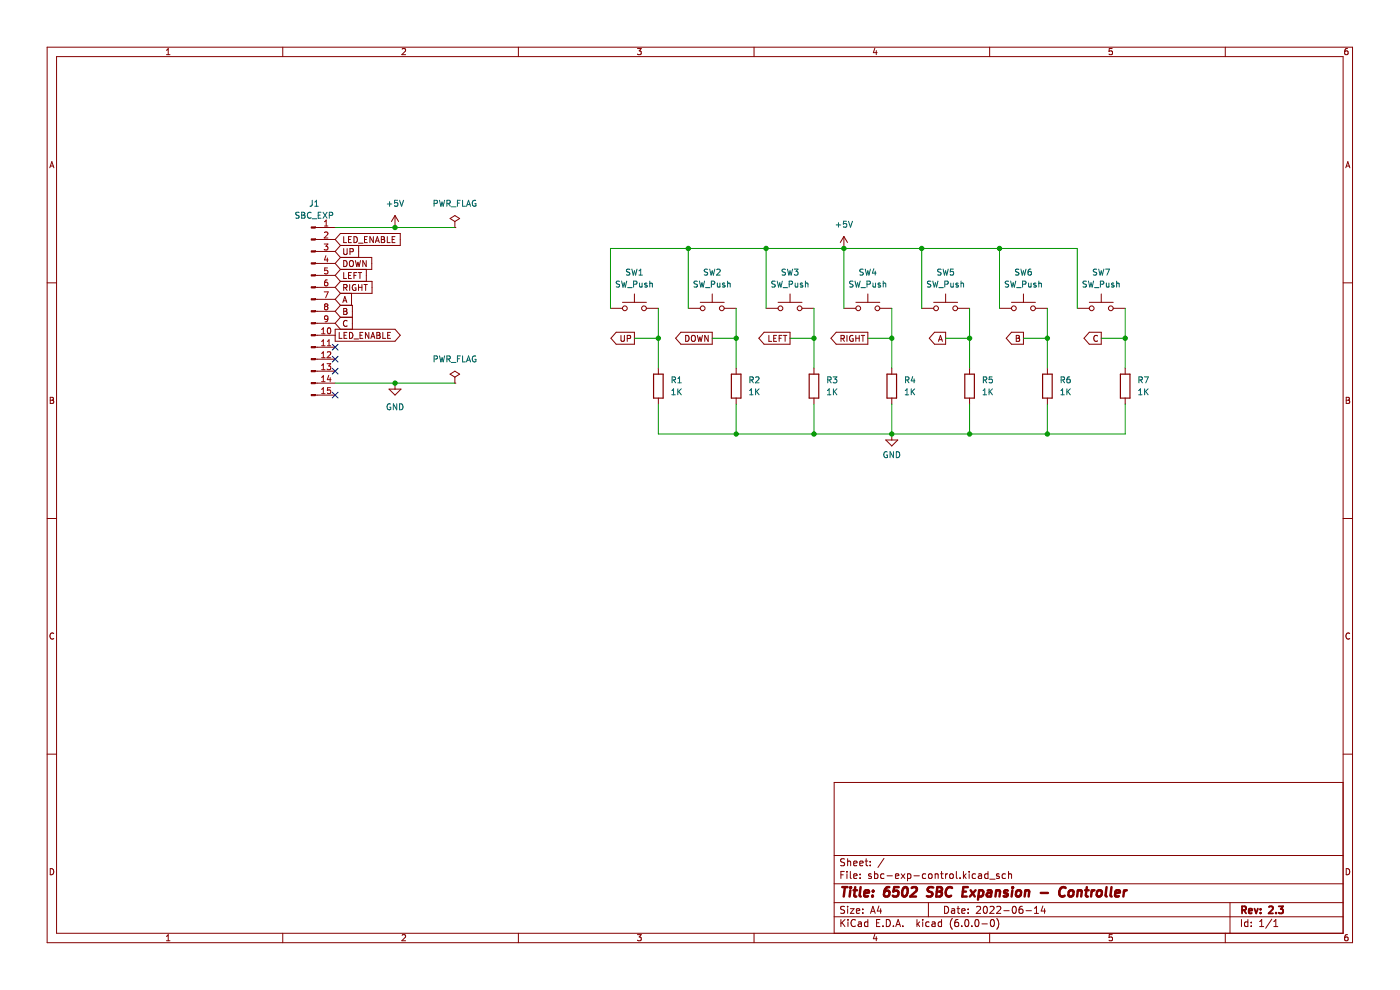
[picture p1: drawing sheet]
<svg xmlns="http://www.w3.org/2000/svg" width="297mm" height="210mm" viewBox="0 0 297 210" stroke-linecap="round" stroke-linejoin="round" font-family="sans-serif">
<path d="M0 0h296.9v210h-296.9z" fill-rule="evenodd" fill="#fff" stroke="#fff" stroke-width=".21"/>
<g fill="none" stroke="#840000" stroke-width=".21">
<path d="M10 10h276.9v190h-276.9zM12 12h272.9v186h-272.9zM35.3 11.6h.8M35.3 10.7l.4-.4v1.3M60 10v2M85.3 10.4l.5-.1 .2 .4-.8 .9h.8M110 10v2M135.2 10.3h.8l-.4 .5 .4 .1v.6l-.2 .1-.6-.1M160 10v2M185.6 10.2l-.3 1h.8M185.9 10.7v.9M209.9 10v2"/>
<path d="M235.9 10.3h-.6v.6h.6v.6l-.1 .1-.5-.1M259.9 10v2M285.9 10.3l-.4 .1-.2 .2v.7l.2 .3 .4-.1v-.6l-.4-.1-.2 .2M10.6 35.6l.4-1.3 .4 1.3M10.7 35.2h.6M285.5 35.6l.4-1.3 .5 1.3M285.6 35.2h.6M10 60h2M66.9 58.4h4.2M66.9 55.9h4.2M66.9 53.3h4.2M66.9 50.8h4.2"/>
<path d="M66.9 48.3h4.2M71.1 53.3l1.1 1.3M71.1 50.8l1.1-1.3h12.7v2.6h-12.7M71.1 55.9l1.1 1.2M71.1 58.4l1.1 1.3M71.1 50.8l1.1 1.3M72.2 54.6h6.7v2.5h-6.7M72.2 52.1l-1.1 1.2M72.2 54.6l-1.1 1.3M72.2 59.7h6.7v2.5h-6.7M72.2 57.1l-1.1 1.3M72.2 59.7l-1.1 1.3"/>
<path d="M72.9 55.3a.64 .64 0 0 1 .7 .6 .64 .64 0 0 1-.7 .6zM72.9 50.2v1.3h.6M72.9 52.7v1.1l.3 .2h.2l.2-.2v-1.1M72.9 57.8v1.3h.6M73.9 58.4h.5M73.9 50.8h.5M74.2 55.5l.2-.2a.43 .43 0 0 1 .6 .4v.4a.42 .42 0 0 1-.5 .5 .42 .42 0 0 1-.4-.5zM74.2 53.4l.6-.1 .1-.4-.7-.2v1.3M74.5 57.8h-.6v1.3h.6M74.5 50.2h-.6v1.3h.6M75.1 58.4h.4M75.1 50.2a.64 .64 0 0 1 .7 .6 .64 .64 0 0 1-.7 .7z"/>
<path d="M75.4 55.3l.3 1.2 .2-.9 .3 .9 .3-1.2M75.7 57.8h-.6v1.3M76 57.8h.7M76.1 51.6h.9M76.1 52.1v2.5M76.4 57.8v1.3M77.3 50.8h.5M77.7 55.3v1.2l-.7-1.2v1.2M77.7 57.1v2.6M77.9 50.2h-.6v1.3h.6M79.2 50.2v1.3l-.7-1.3v1.3M79.6 51.5l.4-1.3 .5 1.3"/>
<path d="M79.7 51.1h.7M80.9 50.8h.4M80.9 50.2h.4l.3 .2-.3 .4 .3 .1v.3l-.2 .3h-.5zM82.2 50.2v1.3h.6M83.2 50.8h.4M83.8 50.2h-.6v1.3h.6M83.8 45.7l.8 1.3M83.8 45.7v2.6M83.8 45.7l-.8 1.3M95.5 46.4l1-.7 1 .7-1 .6zM96.5 48.3h.1M96.5 47v1.3"/>
<path d="M179 50.2l-.7 1.2M179 50.2v2.5M179 50.2l.8 1.2M284.9 60h2M66.9 78.7h4.2M66.9 76.2h4.2M66.9 73.7h4.2M66.9 71.1h4.2M66.9 68.6h4.2M66.9 66h4.2M66.9 63.5h4.2M66.9 61h4.2"/>
<path d="M71.1 61l1.1 1.2M71.1 66l1.1 1.3M71.1 63.5l1.1 1.3M71.1 68.6l1.1 1.2M71.1 69.8h12.7l1.1 1.3-1.1 1.3h-12.7zM72 70.5v1.3h.6M72.2 67.3h2.6M72.2 64.8h2.6v5M72.2 64.8l-1.1 1.2M72.2 62.2l-1.1 1.3M72.2 67.3l-1.1 1.3M72.7 64.2l.5-1.3 .4 1.3"/>
<path d="M72.9 63.8h.6M72.9 66h.4M72.9 61h.6l.1-.5-.7-.1v1.2M72.9 65.4h.4l.3 .3-.3 .3 .3 .2v.3l-.2 .2h-.5zM73 71.1h.4M73.2 61l.4 .6M73.6 70.5h-.6v1.3h.6M73.6 68.1a.56 .56 0 0 0-.8 .5 .56 .56 0 0 0 .8 .5M74.1 70.5a.64 .64 0 0 1 .8 .6 .64 .64 0 0 1-.8 .7zM74.2 60.4v1.2M74.6 62.2v2.6M75.1 71.9h1"/>
<path d="M75.5 60.4a.58 .58 0 0 0-.8 .6 .58 .58 0 0 0 .8 .5v-.4h-.2M76.1 61h.7M76.1 60.4v1.2M76.4 71.1h.4M76.8 60.4v1.2M77 70.5h-.6v1.3h.6M77.2 60.4h.7M77.6 60.4v1.2M78.2 70.5v1.3l-.7-1.3v1.3M78.7 71.8l.4-1.3 .4 1.3M78.8 71.4h.6M79.9 71.1h.5"/>
<path d="M79.9 70.5h.5l.2 .3-.2 .3 .2 .1 .1 .3-.3 .3h-.5zM81.2 70.5v1.3h.6M82.2 71.1h.5M82.8 70.5h-.6v1.3h.6M95.5 79.4l1-.7 1 .7-1 .6zM129.5 65.4h2.5M130.7 70.5h3.9v2.5h-3.9l-1.1-1.3zM131.7 71.1v1.1l.3 .2h.2l.3-.2v-1.1M132 64.1h5.1M133.1 71.8l.6-.1v-.4l-.6-.2v1.3M134.6 62.4v1.7M137.1 65.4h2.6"/>
<path d="M139.7 78.1v1.3M144.4 70.5h6.7v2.5h-6.7l-1.1-1.3zM145.5 71.1a.64 .64 0 0 1 .7 .7 .64 .64 0 0 1-.7 .6zM146 65.4h2.6M146.7 71.3l.3-.2a.43 .43 0 0 1 .5 .5v.4a.42 .42 0 0 1-.4 .4 .42 .42 0 0 1-.4-.4zM147.9 71.1l.3 1.3 .3-.9 .2 .9 .3-1.3M148.6 64.1h5M150.2 71.1v1.3l-.7-1.3v1.3M151.1 62.4v1.7M153.6 65.4h2.6M156.2 78.1v1.3M162.1 70.5h5.5v2.5h-5.5l-1.1-1.3z"/>
<path d="M162.5 65.4h2.6M163.1 71.1v1.3h.6M164.1 71.7h.5M164.7 71.1h-.6v1.3h.6M165.1 64.1h5M165.3 71.7h.4M165.9 71.1h-.6v1.3M166.2 71.1h.7M166.6 71.1v1.3M167.6 62.4v1.7M170.1 65.4h2.6M172.7 78.1v1.3"/>
<path d="M177.4 70.5h6.7v2.5h-6.7l-1.1-1.3zM178.4 71.8l.6-.1 .1-.4-.7-.2v1.3M178.7 71.8l.4 .6M179 65.4h2.6M179.7 71.1v1.3M180.9 71.2a.58 .58 0 0 0-.7 .6 .58 .58 0 0 0 .8 .5v-.4h-.2M181.6 71.7h.7M181.6 71.1v1.3M181.6 64.1h5M182.3 71.1v1.3M182.7 71.1h.7M183.1 71.1v1.3"/>
<path d="M184.1 62.4v1.7M186.6 65.4h2.6M189.2 78.1v1.3M195.5 65.4h2.6M198.1 64.1h5M198.3 70.5h2.3v2.5h-2.3l-1.2-1.3zM199.1 72.4l.4-1.3 .4 1.3M199.2 72.1h.6M200.6 62.4v1.7M203.1 65.4h2.6M205.7 78.1v1.3M212 65.4h2.6"/>
<path d="M214.6 70.5h2.5v2.5h-2.5l-1.1-1.3zM214.6 64.1h5.1M215.6 71.1h.4l.3 .3-.3 .3 .3 .2v.3l-.2 .2h-.5zM215.6 71.7h.4M217.1 62.4v1.7M219.7 65.4h2.5M222.2 78.1v1.3M228.5 65.4h2.6M231.1 70.5h2.5v2.5h-2.5l-1.1-1.3zM231.1 64.1h5.1M232.8 71.3a.56 .56 0 0 0-.8 .5 .56 .56 0 0 0 .8 .5M233.6 62.4v1.7"/>
<path d="M236.2 65.4h2.5M238.7 78.1v1.3M10.7 84.3h.4l.2 .2-.2 .4 .2 .1 .1 .3-.2 .3h-.5zM10.7 84.9h.4M66.9 83.8h4.2M66.9 81.3h4.2M82.5 82.5h2.6l-1.3 1.3zM83.8 81.3v1.2M96.5 81.3h.1M96.5 80v1.3M139.7 84.4v1.3M156.2 84.4v1.3"/>
<path d="M172.7 84.4v1.3M187.9 93.3h2.6l-1.3 1.3zM189.2 84.4v1.3M189.2 92.1v1.2M205.7 84.4v1.3M222.2 84.4v1.3M238.7 84.4v1.3M285.6 84.3h.4l.3 .2-.3 .4 .3 .1v.3l-.2 .3h-.5zM285.6 84.9h.4M10 110h2M284.9 110h2M11.4 134.4a.58 .58 0 0 0-.8 .5 .58 .58 0 0 0 .8 .5"/>
<path d="M286.3 134.4a.58 .58 0 0 0-.8 .5 .58 .58 0 0 0 .8 .5M10 160h2M284.9 160h2M284.9 166h-107.9v32M10.7 184.3a.66 .66 0 0 1 .7 .6 .66 .66 0 0 1-.7 .7zM35.3 198.6l.4-.3v1.3M35.3 199.6h.8M60 198v2M85.3 198.4l.5-.1 .2 .3-.8 1h.8M110 198v2M135.2 198.3h.8l-.4 .5 .4 .1v.5l-.2 .2-.6-.2M160 198v2"/>
<path d="M177 194.5h107.9M177 191.5h107.9M177 187.5h107.9M177 181.5h107.9M178.4 185.6h.5M178.4 195v1.5M178.6 195.7l.6 .8M179.1 184.9h-.7v1.4M179.2 192.3l-.6-.1-.2 .2v.4l.6 .3 .2 .4-.3 .2h-.6M179.2 182.2h-.6l-.2 .1v.4l.6 .3 .2 .4-.3 .3-.6-.1M179.2 195l-.8 .9M179.7 184.9v.1"/>
<path d="M179.7 185.4v.9M179.8 182.2v1.5M179.8 192.2v.2M179.8 192.7v1M179.8 182.8l.2-.1h.4l.1 1M179.9 195v.2M179.9 195.5v1M180.4 192.7h.8l-.8 1h.8M180.4 184.9v1.2l.2 .2M181.1 185.8l.7-.1-.1-.3h-.4l-.2 .2 .1 .7h.5M181.1 183.2l.7-.2-.1-.3h-.4l-.2 .2 .1 .7h.5M181.5 195.2a.71 .71 0 0 0-1 .5 .71 .71 0 0 0 .7 .8l.3-.1"/>
<path d="M181.7 193.2l.7-.1-.1-.3-.4-.1-.2 .3v.7h.6M182.1 195.6h.6v.9M182.4 183.2l.7-.2-.1-.3h-.4l-.2 .2 .1 .7h.5M182.5 186.2v.1M182.5 185.4v.2M182.7 195.9l-.5 .1-.2 .2 .2 .3h.5M183 193.6v.1M183 192.8v.2M183.5 182.7h.6M183.7 182.2v1.2l.4 .3M184.1 195.6l-.4-.1-.3 .3 .1 .7h.6M184.1 195v1.5"/>
<path d="M184.6 183.5v.2M184.6 182.7v.2M184.7 193.7l.5-1.5 .5 1.5M184.8 193.3h.7M184.8 185.4h-.3l-.3 .2 .1 .2 .5 .1v.4h-.6M185.5 185.4h.5l.2 .2-.1 .7h-.6M185.5 184.9v1.4M185.6 198.2l-.3 .9h.8M185.9 198.7v.9M186 195.8h.5M186.5 192.2l-.4 1h.9M186.7 195h-.7v1.5h.7"/>
<path d="M186.8 192.7v1M187.3 196.4v.1M187.5 185.4h-.4l-.3 .2 .2 .7h.5M187.5 182.1l-1.3 1.9M188 195a.76 .76 0 0 1 .9 .8 .76 .76 0 0 1-.9 .7zM188.2 185.8h1.1M189.5 196.4v.1M190 185.8l.7-.1-.1-.3h-.4l-.2 .2v.7h.6M190 196.5l.5-1.5 .5 1.5M190.2 196.1h.7M191.2 185.4l.8 .9M191.5 196.4v.1"/>
<path d="M192 185.4l-.8 .9M192.5 185.4h.5l.2 .2-.1 .7h-.6M192.5 185.4v1.4M193.9 185.8h1.1M194.5 195v1.5M194.7 196l.4 .5M195.1 195.5l-.6 .6M195.7 195v.2M195.7 195.5v1M196.4 185.4h-.4l-.3 .2 .1 .7h.6M197 191.5v3M197 185.5l.2-.1 .5 .1v.6l-.1 .2h-.4l-.2-.1z"/>
<path d="M197.1 195.6l-.4-.1-.3 .3 .1 .7h.6M197.7 195.6h.6l.1 .9M198.4 195.9l-.5 .1-.2 .2 .2 .3h.5M198.4 185.5l.2-.1h.4v.9M198.4 185.4v.9M199.5 185.4h.6M199.7 195.6l-.4-.1-.3 .3 .2 .7h.5M199.7 184.9v1.2l.4 .2M199.7 195v1.5M200.4 192.2a.76 .76 0 0 1 .9 .8 .76 .76 0 0 1-.9 .7zM200.6 185.4v.9M201 185.4l-.4 .2"/>
<path d="M201.5 185.5l.2-.1 .5 .1v.6l-.1 .2h-.4l-.2-.1zM201.9 192.8h.6v.9M202 194.8a1.72 1.72 0 0 0 0 2.3M202.5 193.1l-.5 .1-.2 .2 .2 .3h.5M202.9 184.9v1.2l.2 .2M203 192.7h.6M203.2 192.2v1.3l.4 .2M203.2 195l-.4 .1a1.01 1.01 0 0 0 0 1.4l.5-.1 .1-.5-.3-.3-.4 .1-.2 .2M203.7 186.2v.1M204 193.2l.7-.1v-.3l-.5-.1-.2 .3 .1 .7h.6M204 196.4v.1M204.4 184.9v1.4"/>
<path d="M204.5 185.8l.5 .5M204.8 195.2l.2-.2a.8 .8 0 0 1 .5 .8 .8 .8 0 0 1-.5 .7l-.3-.5zM205 185.4l-.6 .5M205.4 193.6v.1M205.4 192.8v.2M205.6 184.9v.1M205.6 185.4v.9M206.2 196.4v.1M207 195.2l.2-.2a.8 .8 0 0 1 .5 .8 .8 .8 0 0 1-.5 .7l-.4-.5zM207 185.4h-.5l-.3 .2 .2 .7h.6M207.2 192.4l.5-.2 .3 .5-.9 1h.9M207.6 185.4h.6v.9"/>
<path d="M208.2 185.7l-.5 .1-.2 .2 .2 .3h.5M208.3 196h1.2M208.7 192.4l.3-.2a.8 .8 0 0 1 .5 .8 .8 .8 0 0 1-.5 .7l-.4-.5zM209.6 185.4h-.4l-.3 .2 .1 .7h.6M209.6 184.9v1.4M209.9 198v2M210 186.5h1.1M210 192.4l.6-.2 .3 .5-.9 1h.9M210.2 195.2l.3-.2a.8 .8 0 0 1 .5 .8 .8 .8 0 0 1-.5 .7l-.4-.5zM211.5 192.4l.5-.2 .3 .5-.9 1h.9M211.5 194.8a1.72 1.72 0 0 1 0 2.3M212 185.4h-.4l-.2 .2 .1 .2 .5 .1v.4h-.6"/>
<path d="M213 193.2h1.1M213.3 185.4h-.4l-.3 .2 .1 .7h.6M214 185.5l.2-.1h.3l.1 .9M214 184.9v1.4M214.9 192.4l.2-.2a.8 .8 0 0 1 .5 .8 .8 .8 0 0 1-.5 .7l-.4-.5zM216.9 192.2l-.4 .1a1.01 1.01 0 0 0 0 1.4l.5-.1v-.5l-.3-.3h-.2l-.3 .3M217.7 193.2h1.1M219.5 193.7h.8M219.5 192.7l.4-.5v1.5M221.2 192.2l-.3 1h.9M221.6 192.7v1M235.9 198.3h-.6v.6l.6-.1v.6l-.1 .2-.5-.2"/>
<path d="M259.9 198v2M260.9 191.5v6.5M263.4 195v1.5M264.7 195.6l-.4-.1-.3 .3 .2 .7h.5M264.7 195v1.5M265.4 196.4v.1M265.4 195.6v.2M267.2 196.5h.9M267.2 195.5l.5-.5v1.5M269.8 195l-1.3 1.9M270.2 196.5h.9M270.2 195.5l.5-.5v1.5"/>
<path d="M285.6 184.3a.66 .66 0 0 1 .7 .6 .66 .66 0 0 1-.7 .7zM285.9 198.3h-.4l-.2 .3v.7l.2 .3 .4-.2v-.6h-.4l-.2 .2"/>
<circle cx="132.6" cy="65.4" r=".51"/>
<circle cx="136.6" cy="65.4" r=".51"/>
<circle cx="149.1" cy="65.4" r=".51"/>
<circle cx="153.1" cy="65.4" r=".51"/>
<circle cx="165.6" cy="65.4" r=".51"/>
<circle cx="169.6" cy="65.4" r=".51"/>
<circle cx="182.1" cy="65.4" r=".51"/>
<circle cx="186.1" cy="65.4" r=".51"/>
<circle cx="198.6" cy="65.4" r=".51"/>
<circle cx="202.6" cy="65.4" r=".51"/>
<circle cx="215.1" cy="65.4" r=".51"/>
<circle cx="219.1" cy="65.4" r=".51"/>
<circle cx="231.6" cy="65.4" r=".51"/>
<circle cx="235.7" cy="65.4" r=".51"/>
</g>
<path d="M263.5 193h.7l.1-.3v-.3l-.8-.2v1.5M263.8 193l.5 .7M264.9 193.2l.7-.1v-.3l-.5-.1-.2 .3 .1 .7h.6M266.1 192.7l.4 1 .3-1M267.4 193.6v.1M267.4 192.8v.2M269.2 192.4l.6-.2 .3 .5-1 1h1M270.7 193.6v.1M271.3 192.2h.9l-.5 .6 .4 .2v.6l-.2 .1-.6-.1" fill="none" stroke="#840000" stroke-width=".39"/>
<g fill="none" stroke="#840000" stroke-width=".52">
<path d="M178.7 188.2h1.1M179.2 188.2l-.2 2M180.4 188.8l-.2 1.4M180.5 188.2v.2M181.1 188.8h.7M181.4 188.2l-.2 1.7 .1 .2 .4 .1M182.6 188.2l-.2 1.7 .2 .3M183.4 189.5l.9-.2v-.4l-.6-.1-.3 .3v1h.7M185.1 190v.2M185.2 188.9v.2M188.7 188.2a.91 .91 0 0 0-1.1 .8l-.1 .8 .2 .3a.66 .66 0 0 0 1-.3v-.5l-.1-.3a.66 .66 0 0 0-1 .3M190.7 188.2h-1l-.2 .9 .3-.2 .7 .1 .1 .3-.2 .7-.3 .2h-.4l-.3-.2"/>
<path d="M191.7 188.4l.5-.2a1.19 1.19 0 0 1-.4 2l-.3-.2-.1-.6zM193.4 188.4l.3-.2h.5l.3 .2v.3l-.1 .3-1.3 1.2h1.2M198 188.3a.85 .85 0 0 0-1.1 .1v.5l.8 .5v.6a.85 .85 0 0 1-1.1 .1M198.7 189.1h.7M198.9 188.2h.6l.3 .2v.3l-.4 .4 .3 .1a.58 .58 0 0 1-.3 1h-.8zM202 188.4a.88 .88 0 0 0-1 0 .88 .88 0 0 0-.4 .9 .69 .69 0 0 0 .3 .8 .69 .69 0 0 0 .9-.1M204.3 189.1h.6M205.3 188.2h-.9l-.3 2h1M205.9 188.8l.9 1.4M207 188.8l-1.3 1.4M207.7 188.9h.8l.1 .3v.6a.66 .66 0 0 1-1 .3M207.7 188.8l-.2 2"/>
<path d="M209.5 188.9h.8l-.1 1.3M210.3 189.3l-.6 .1a.4 .4 0 0 0-.4 .4 .4 .4 0 0 0 .3 .4l.6-.1M211.3 189l.3-.2 .5 .1-.1 1.3M211.3 188.8l-.1 1.4M213.8 188.9a.49 .49 0 0 0-.8 .3l.1 .2 .6 .2 .1 .3-.3 .3-.6-.1M214.8 188.8l-.2 1.4M214.9 188.2l-.1 .2M215.7 189l.1-.1a.5 .5 0 0 1 .8 .3v.6l-.3 .3a.5 .5 0 0 1-.8-.3zM217.5 189l.3-.2 .5 .1-.1 1.3M217.5 188.8l-.1 1.4M220.8 189.4h1.5M226.1 188.4a.88 .88 0 0 0-1.1 0 .88 .88 0 0 0-.3 .9 .69 .69 0 0 0 .3 .8 .69 .69 0 0 0 .9-.1"/>
<path d="M226.8 189l.1-.1a.5 .5 0 0 1 .9 .3l-.1 .6-.2 .3a.5 .5 0 0 1-.9-.3zM228.6 189l.4-.2 .4 .1v1.3M228.7 188.8l-.2 1.4M230.2 188.8h.8M230.6 188.2l-.3 1.7 .1 .2 .4 .1M231.6 188.8l-.1 1.4M232.2 188.8l-.4 .1-.2 .3M232.8 189l.1-.1a.5 .5 0 0 1 .9 .3l-.1 .6-.2 .3a.5 .5 0 0 1-.9-.3zM234.8 188.2l-.3 1.7 .3 .3M235.8 188.2l-.2 1.7 .2 .3M236.6 189.5l1-.2-.1-.4-.5-.1-.4 .3v1h.8M238.5 188.8l-.2 1.4"/>
<path d="M239 188.8l-.3 .1-.3 .3"/>
</g>
<g fill="none" stroke="#006464" stroke-width=".21">
<path d="M63.5 45.1h-.7v.4l.5 .3 .2 .3-.3 .2-.5-.1M64 45h.4l.3 .3-.3 .3 .3 .2v.3l-.2 .2h-.5zM64 45.6h.4M66 45.1a.56 .56 0 0 0-.8 .6 .56 .56 0 0 0 .8 .5M66.2 42.5v1.1l-.4 .2M66.2 46.4h1M66.8 43.8h.7M66.8 42.8l.3-.3v1.3M67.5 45.6h.4M68.1 45h-.6v1.3h.6M68.5 45l.9 1.3M69.4 45l-.9 1.3"/>
<path d="M69.9 45.7l.6-.1v-.5l-.6-.1v1.3M82.2 43.3h.9M82.7 42.8v1M84.3 42.5h-.6v.6l.6-.1v.6l-.1 .2-.5-.2M84.8 42.5l.4 1.3 .4-1.3M92.1 43.2l.6-.1v-.5l-.6-.1v1.3M93.2 42.5l.3 1.3 .3-1 .2 1 .3-1.3M94.8 43.2l.6-.1 .1-.5-.7-.1v1.3M95.1 43.2l.4 .6M95.8 43.9h.9M97 43.1h.5M97.6 42.5h-.6v1.3"/>
<path d="M98.1 42.5v1.3h.6M99 43.8l.4-1.3 .4 1.3M99.1 43.4h.6M100.9 42.5a.58 .58 0 0 0-.7 .6 .58 .58 0 0 0 .8 .5v-.4h-.3M131.4 59.7h-.6v.4l.5 .3 .1 .3-.2 .2-.5-.1M131.9 59.6l.3 1.3 .2-.9 .3 .9 .3-1.3M133.6 57.1h-.5l-.2 .2 .1 .3 .6 .3v.3l-.7 .1M134 57.1l.3 1.3 .3-1 .2 1 .3-1.3M135.6 58.4h.7M135.6 57.4l.3-.3v1.3M137.9 59.6v1.3M147.9 59.7h-.6v.4l.5 .3 .1 .3-.2 .2-.5-.1"/>
<path d="M148.4 59.6l.3 1.3 .2-.9 .3 .9 .3-1.3M150.1 57.1h-.5l-.2 .2 .1 .3 .6 .3v.3l-.7 .1M150.5 57.1l.4 1.3 .2-1 .2 1 .3-1.3M152.1 57.2l.4-.1 .3 .3-.8 1h.8M154.4 59.6v1.3M164.5 59.7h-.7v.4l.5 .3 .2 .3-.3 .2-.5-.1M164.9 59.6l.3 1.3 .2-.9 .3 .9 .3-1.3M166.6 57.1h-.5l-.2 .2 .1 .3 .6 .3v.3l-.7 .1M167.1 57.1l.3 1.3 .2-1 .2 1 .3-1.3M168.5 57.1h.8l-.4 .5 .3 .1v.5l-.2 .2-.5-.2M170.9 59.6v1.3M177.4 47.7h1"/>
<path d="M177.9 47.2v1M179.6 46.9h-.6l-.1 .6h.6l.1 .6-.2 .1-.5-.1M180 46.9l.4 1.3 .4-1.3M181 59.7h-.7v.4l.5 .3 .2 .3-.3 .2-.5-.1M181.4 59.6l.3 1.3 .2-.9 .3 .9 .3-1.3M183.1 57.1h-.4l-.3 .2 .1 .3 .6 .3v.3l-.7 .1M183.6 57.1l.3 1.3 .2-1 .2 1 .3-1.3M185.4 57l-.3 .9h.8M185.7 57.5v.9M187.4 59.6v1.3M197.5 59.7h-.7v.4l.5 .3 .2 .3-.3 .2-.5-.1M197.9 59.6l.3 1.3 .2-.9 .3 .9 .3-1.3"/>
<path d="M199.6 57.1h-.4l-.3 .2 .1 .3 .6 .3v.3l-.7 .1M200.1 57.1l.3 1.3 .2-1 .3 1 .3-1.3M202.2 57.1h-.6v.6l.6-.1v.6l-.1 .2-.5-.2M203.9 59.6v1.3M214 59.7h-.7v.4l.6 .3 .1 .3-.3 .2-.5-.1M214.4 59.6l.3 1.3 .2-.9 .3 .9 .3-1.3M216.1 57.1h-.4l-.3 .2 .1 .3 .6 .3v.3l-.7 .1M216.6 57.1l.3 1.3 .2-1 .3 1 .3-1.3M218.7 57.1h-.4l-.2 .3v.7l.2 .3 .4-.2v-.6h-.4l-.2 .2M220.4 59.6v1.3M230.5 59.7h-.7v.4l.6 .3 .1 .3-.3 .2-.4-.1M230.9 59.6l.3 1.3 .2-.9 .3 .9 .3-1.3"/>
<path d="M232.7 57.1h-.5l-.3 .2 .2 .3 .5 .3v.3l-.7 .1M233.1 57.1l.3 1.3 .2-1 .3 1 .3-1.3M234.5 57.1h.9l-.6 1.3M236.9 59.6v1.3M92.1 76.2l.6-.1v-.5l-.6-.1v1.3M93.2 75.5l.3 1.3 .3-.9 .2 .9 .3-1.3M94.8 76.2l.6-.1 .1-.5-.7-.1v1.3M95.1 76.2l.4 .6M95.8 76.9h.9M97 76.1h.5M97.6 75.5h-.6v1.3M98.1 75.5v1.3h.6"/>
<path d="M99 76.8l.4-1.3 .4 1.3M99.1 76.4h.6M100.9 75.6a.58 .58 0 0 0-.7 .5 .58 .58 0 0 0 .8 .5v-.4h-.3M133.1 61h1M134.4 60.3l.6-.1 .1-.5-.7-.1v1.3M135.7 60v.8h.5M136.2 60v.9M137.2 60.1l-.3-.1-.1 .2v.2l.4 .1v.3h-.4M137.9 60.2l.4-.1 .1 .8M149.6 61h1M150.9 60.3l.6-.1 .1-.5-.7-.1v1.3M152.2 60v.8h.5"/>
<path d="M152.7 60v.9M153.8 60.1l-.3-.1-.2 .2v.2l.5 .1v.3h-.5M154.4 60.2l.4-.1 .1 .8M166.1 61h1M167.4 60.3l.6-.1 .1-.5-.7-.1v1.3M168.7 60v.8h.5M169.2 60v.9M170.3 60.1l-.3-.1-.2 .2v.2l.5 .1v.3h-.5M170.9 60.2l.4-.1 .1 .8M176.7 79.9h.8l-.4 .5 .4 .1v.6l-.2 .1-.6-.1M182.7 61h.9M183.9 60.3l.6-.1 .1-.5-.7-.1v1.3"/>
<path d="M185.2 60l.1 .8h.4M185.7 60v.9M186.8 60.1l-.3-.1-.2 .2v.2l.5 .1v.3h-.5M187.4 60.2l.5-.1v.8M193.6 79.9l-.3 .9h.8M199.2 61h.9M200.4 60.3l.6-.1 .1-.5-.7-.1v1.3M201.7 60l.1 .8h.4M202.2 60v.9M203.3 60.1l-.3-.1-.2 .2v.2l.5 .1v.3h-.5M203.9 60.2l.5-.1v.8M210.5 79.9h-.6l-.1 .6h.6l.1 .6-.2 .1-.5-.1"/>
<path d="M215.7 61h.9M216.9 60.3l.6-.1 .1-.5-.7-.1v1.3M218.2 60l.1 .8h.4M218.7 60v.9M219.8 60.1l-.3-.1-.2 .2 .1 .2 .4 .1v.3h-.5M220.4 60.2l.5-.1v.8M226.9 79.9l-.3 .1-.2 .2-.1 .8 .3 .2 .4-.1-.1-.6-.3-.1-.3 .3M232.2 61h.9M233.4 60.3l.6-.1 .1-.5-.7-.1v1.3M234.7 60l.1 .8h.5M235.3 60v.9M236.3 60.1l-.3-.1-.2 .2 .1 .2 .4 .1v.3h-.5"/>
<path d="M236.9 60.2l.5-.1v.8M242.8 79.9h.8l-.5 1.3M82.8 85.7a.58 .58 0 0 0-.7 .6 .58 .58 0 0 0 .8 .5v-.4h-.2M84.2 85.7v1.2l-.8-1.2v1.2M84.8 85.7a.64 .64 0 0 1 .7 .6 .64 .64 0 0 1-.7 .6zM142.5 83.7h.8M142.5 82.8l.4-.3v1.2M142.6 80.6l.6-.1 .1-.4-.7-.2v1.3M142.9 80.6l.4 .6M143.8 81.2h.7M143.8 80.3l.4-.4v1.3M143.8 82.5v1.2"/>
<path d="M144 83l.5 .7M144.5 82.5l-.7 .7M159 83.7h.8M159 82.8l.4-.3v1.2M159.1 80.6l.6-.1 .1-.4-.7-.2v1.3M159.4 80.6l.4 .6M160.3 80.1l.5-.2 .2 .4-.8 .9h.8M160.3 82.5v1.2M160.5 83l.5 .7M161 82.5l-.7 .7M175.5 83.7h.8M175.5 82.8l.4-.3v1.2"/>
<path d="M175.6 80.6l.6-.1 .1-.4-.7-.2v1.3M175.9 80.6l.4 .6M176.8 82.5v1.2M177 83l.5 .7M177.5 82.5l-.7 .7M188.2 95.9a.58 .58 0 0 0-.7 .6 .58 .58 0 0 0 .8 .5v-.5h-.3M189.5 95.8v1.3l-.7-1.3v1.3M190.2 95.8a.64 .64 0 0 1 .7 .6 .64 .64 0 0 1-.7 .7zM192 83.7h.8M192 82.8l.4-.3v1.2M192.1 80.6l.6-.1 .1-.4-.7-.2v1.3M192.4 80.6l.4 .6"/>
<path d="M193.3 82.5v1.2M193.5 83l.5 .7M193.9 80.4v.8M194 82.5l-.7 .7M208.5 83.7h.8M208.5 82.8l.4-.3v1.2M208.6 80.6l.6-.1 .1-.4-.7-.2v1.3M208.9 80.6l.4 .6M209.8 82.5v1.2M210 83l.5 .7M210.5 82.5l-.7 .7M225.1 83.7h.7"/>
<path d="M225.1 82.8l.3-.3v1.2M225.1 80.6l.6-.1 .1-.4-.7-.2v1.3M225.4 80.6l.4 .6M226.3 82.5v1.2M226.5 83l.6 .7M227.1 82.5l-.8 .7M241.6 83.7h.7M241.6 82.8l.3-.3v1.2M241.6 80.6l.6-.1 .1-.4-.7-.2v1.3M241.9 80.6l.4 .6M242.8 82.5v1.2M243 83l.6 .7"/>
<path d="M243.6 82.5l-.8 .7"/>
</g>
<path d="M138.7 79.4h2v5h-2zM155.2 79.4h2v5h-2zM171.7 79.4h2v5h-2zM188.2 79.4h2v5h-2zM204.7 79.4h2v5h-2zM221.2 79.4h2v5h-2zM237.7 79.4h2v5h-2z" fill="none" stroke="#840000" stroke-width=".25"/>
<g fill="#840000" stroke="#840000" stroke-width=".21">
<path d="M66 83.7h.9v.2h-.9z" fill-rule="evenodd"/>
<path d="M66 81.1h.9v.3h-.9z" fill-rule="evenodd"/>
<path d="M66 78.6h.9v.3h-.9z" fill-rule="evenodd"/>
<path d="M66 76.1h.9v.2h-.9z" fill-rule="evenodd"/>
<path d="M66 73.5h.9v.3h-.9z" fill-rule="evenodd"/>
<path d="M66 71h.9v.2h-.9z" fill-rule="evenodd"/>
<path d="M66 68.4h.9v.3h-.9z" fill-rule="evenodd"/>
<path d="M66 65.9h.9v.3h-.9z" fill-rule="evenodd"/>
<path d="M66 63.4h.9v.2h-.9z" fill-rule="evenodd"/>
<path d="M66 60.8h.9v.3h-.9z" fill-rule="evenodd"/>
<path d="M66 58.3h.9v.2h-.9z" fill-rule="evenodd"/>
<path d="M66 55.8h.9v.2h-.9z" fill-rule="evenodd"/>
<path d="M66 53.2h.9v.3h-.9z" fill-rule="evenodd"/>
<path d="M66 50.7h.9v.2h-.9z" fill-rule="evenodd"/>
<path d="M66 48.1h.9v.3h-.9z" fill-rule="evenodd"/>
</g>
<g fill="none" stroke="#a90000" stroke-width=".21">
<path d="M68.8 51.8h.8l-.5 .4 .4 .2v.5l-.2 .1-.5-.1M68.8 47.9h.8M68.8 47l.4-.3v1.2M68.8 49.3l.5-.1 .3 .4-.8 .9h.8M69.1 54.2l-.3 .9h.8M69.4 54.7v.9M69.4 59.4h-.3l-.2 .3-.1 .7 .3 .2 .4-.1-.1-.6h-.3l-.3 .2M69.5 56.8h-.6l-.1 .6h.6l.1 .6-.2 .1-.5-.1M68.2 70.8h.8M68.2 69.9l.4-.4v1.3M68.2 72.4l.4-.3v1.2M68.2 75l.4-.4v1.3"/>
<path d="M68.2 77.5l.4-.4v1.3M68.2 73.3h.8M68.2 75.9h.8M68.2 78.4h.8M68.8 61.9h.8l-.5 1.3M69.1 65l-.3-.2 .3-.3h.2l.3 .2-.3 .3M69.1 65l-.3 .2v.3l.3 .2h.3l.2-.2v-.3l-.3-.2M69.1 65h.2M69.4 77.1h.8l-.5 .5 .4 .2v.5l-.2 .1-.5-.1M69.4 74.7l.5-.1 .3 .4-.8 .9h.8M69.4 73.3h.8M69.4 72.4l.4-.3v1.2"/>
<path d="M69.6 69.7l.1-.2a.68 .68 0 0 1 .5 .7 .68 .68 0 0 1-.5 .6l-.3-.5zM69.6 67.5l-.3 .3-.3-.1-.1-.6 .4-.1 .3 .2-.1 .8-.2 .2-.3 .1M69.7 79.6l-.3 .9h.8M68.2 80l.4-.3v1.3M68.2 82.6l.4-.4v1.3M68.2 81h.8M68.2 83.5h.8M70 80.1v.9M70.1 82.2h-.6l-.1 .6h.6l.1 .6-.2 .1-.5-.1"/>
</g>
<g fill="none" stroke="#009600" stroke-width=".21">
<path d="M71.1 48.3h25.4M146 52.7v12.7M162.5 52.7v12.7M179 52.7v12.7M195.5 52.7v12.7M212 52.7v12.7M129.5 65.4v-12.7h99v12.7M134.6 71.7h5.1M139.7 65.4v12.7M151.1 71.7h5.1M156.2 65.4v12.7M167.6 71.7h5.1"/>
<path d="M172.7 65.4v12.7M184.1 71.7h5.1M189.2 65.4v12.7M200.6 71.7h5.1M205.7 65.4v12.7M217.1 71.7h5.1M222.2 65.4v12.7M233.6 71.7h5.1M238.7 65.4v12.7M71.1 81.3h25.4M139.7 85.7v6.4h99v-6.4M156.2 85.7v6.4"/>
<path d="M172.7 85.7v6.4M189.2 85.7v6.4M205.7 85.7v6.4M222.2 85.7v6.4"/>
</g>
<path d="M70.5 73l1.2 1.3M70.5 75.6l1.2 1.2M70.5 78.1l1.2 1.2M71.7 73l-1.2 1.3M71.7 75.6l-1.2 1.2M71.7 78.1l-1.2 1.2M70.5 83.2l1.2 1.2M71.7 83.2l-1.2 1.2" fill="none" stroke="#000084" stroke-width=".21"/>
<g fill="#009600" stroke="#009600" stroke-width=".21">
<circle cx="156.2" cy="92.1" r=".46"/>
<circle cx="146" cy="52.7" r=".46"/>
<circle cx="139.7" cy="71.7" r=".46"/>
<circle cx="156.2" cy="71.7" r=".46"/>
<circle cx="162.5" cy="52.7" r=".46"/>
<circle cx="179" cy="52.7" r=".46"/>
<circle cx="172.7" cy="92.1" r=".46"/>
<circle cx="189.2" cy="71.7" r=".46"/>
<circle cx="172.7" cy="71.7" r=".46"/>
<circle cx="189.2" cy="92.1" r=".46"/>
<circle cx="212" cy="52.7" r=".46"/>
<circle cx="222.2" cy="71.7" r=".46"/>
<circle cx="222.2" cy="92.1" r=".46"/>
<circle cx="205.7" cy="71.7" r=".46"/>
<circle cx="205.7" cy="92.1" r=".46"/>
<circle cx="195.5" cy="52.7" r=".46"/>
<circle cx="238.7" cy="71.7" r=".46"/>
<circle cx="83.8" cy="81.3" r=".46"/>
<circle cx="83.8" cy="48.3" r=".46"/>
</g>
</svg>
